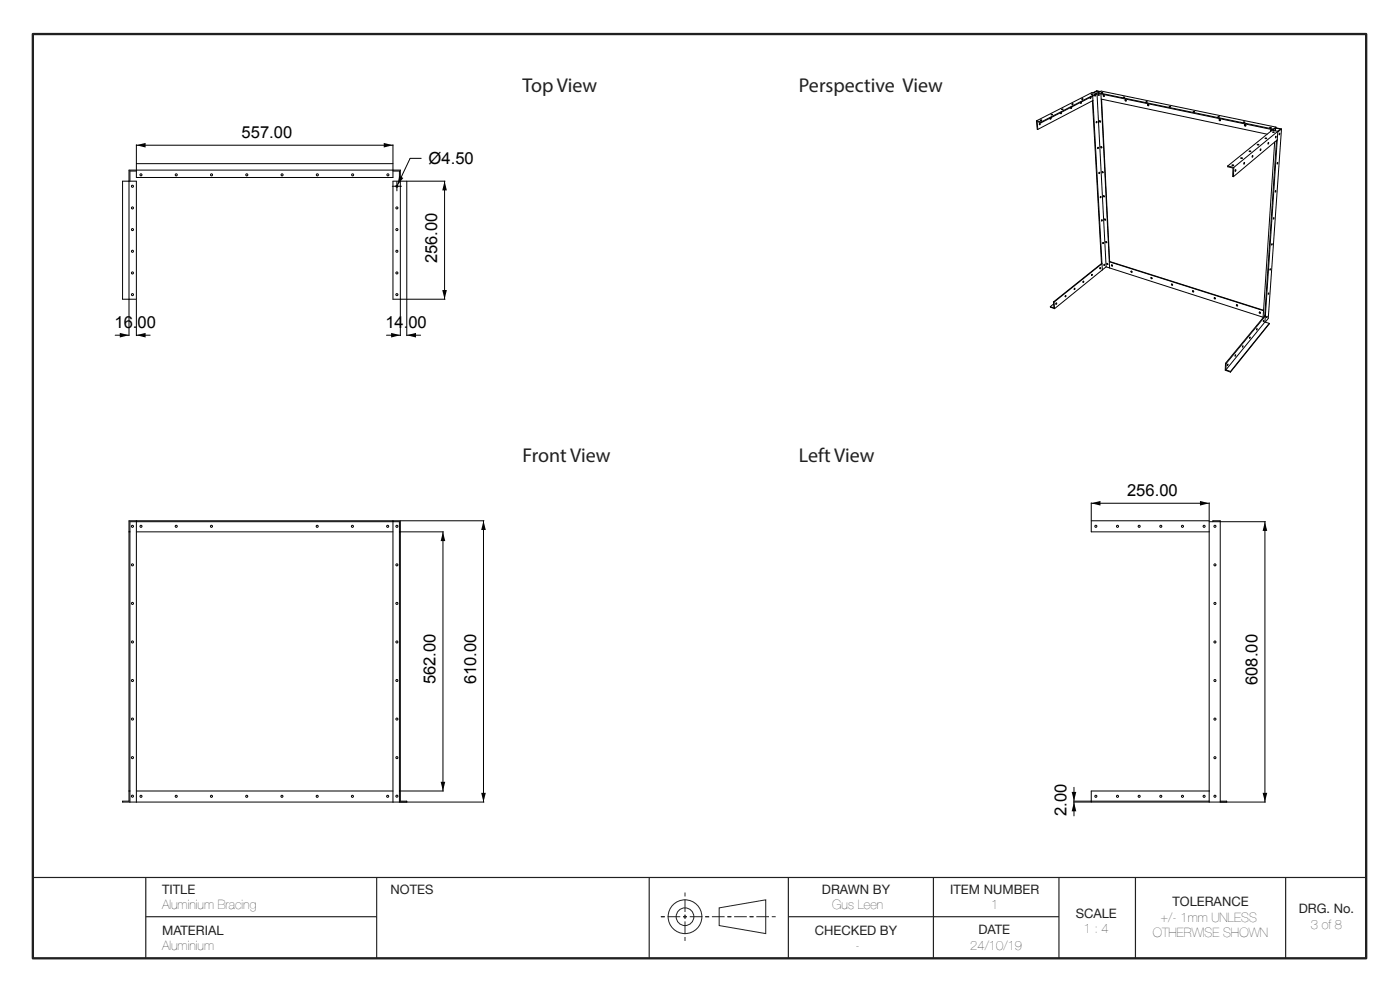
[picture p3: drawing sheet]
<svg xmlns="http://www.w3.org/2000/svg" width="420mm" height="297mm" viewBox="0 0 420 297" stroke-linecap="round" stroke-linejoin="round" font-family="sans-serif">
<defs><g id="words">
<g font-size="6" fill="#231f20">
<text x="156.8" y="27.5">Top View</text>
<text x="239.7" y="27.5">Perspective View</text>
<text x="156.8" y="138.5">Front View</text>
<text x="239.7" y="138.5">Left View</text>
</g>
<g font-size="5">
<text x="72.5" y="41.3">557.00</text>
<text x="128.6" y="49.1">Ø4.50</text>
<text x="131.2" y="78.9" transform="rotate(-90 131.2 78.9)">256.00</text>
<text x="34.4" y="98.2">16.00</text>
<text x="115.6" y="98.2">14.00</text>
<text x="338.1" y="148.6">256.00</text>
<text x="130.7" y="205.1" transform="rotate(-90 130.7 205.1)">562.00</text>
<text x="142.8" y="205.1" transform="rotate(-90 142.8 205.1)">610.00</text>
<text x="377.3" y="205.3" transform="rotate(-90 377.3 205.3)">608.00</text>
<text x="320" y="244.6" transform="rotate(-90 320 244.6)">2.00</text>
</g>
<g font-size="3.9" fill="#231f20">
<text x="48.6" y="267.8">TITLE</text>
<text x="117.2" y="267.8">NOTES</text>
<text x="246.6" y="267.8">DRAWN BY</text>
<text x="285.1" y="267.8">ITEM NUMBER</text>
<text x="48.6" y="272.5">Aluminium Bracing</text>
<text x="249.7" y="272.5">Gus Leen</text>
<text x="297.3" y="272.5">1</text>
<text x="322.7" y="275.1">SCALE</text>
<text x="351.7" y="271.6">TOLERANCE</text>
<text x="389.6" y="273.7">DRG. No.</text>
<text x="48.6" y="280.2">MATERIAL</text>
<text x="244.4" y="280.2">CHECKED BY</text>
<text x="293.6" y="280">DATE</text>
<text x="325.1" y="279.7">1 : 4</text>
<text x="345.8" y="280.9">OTHERWISE SHOWN</text>
<text x="348.2" y="276.3">+/- 1mm UNLESS</text>
<text x="393.3" y="278.3">3 of 8</text>
<text x="48.6" y="284.8">Aluminium</text>
<text x="256.7" y="284.8">-</text>
<text x="291.1" y="284.7">24/10/19</text>
</g>
</g></defs>
<!-- layer: Layer 1 -->
<path d="M9.9 10.2h400v277h-400z" fill="none" stroke="#231f20" stroke-width=".7"/>
<path d="M9.9 263h400M43.7 274.7h69.3M43.7 263v24.2M113 263v24.2M194.8 263v24.2M236.5 274.7h81.2M236.5 263v24.2M280 263v24.2M317.7 263v24.2M340.6 263v24.2M385.7 263v24.2" fill="none" stroke="#231f20" stroke-width=".35"/>
<g fill="none" stroke="#231f20" stroke-width=".3">
<path d="M198.3 274.7h1.1M200.3 274.7h3.8M204.9 274.7h1.2M205.5 267.5v1.2M205.5 269.5v3.8M205.5 274.2v1.1M205.5 276.2v3.8M206.9 274.7h3.8M211.6 274.7h1.1M213.6 274.7h3.8M215.8 272.1l13.9-2.4v10.1l-13.9-2.4zM218.2 274.7h1.2"/>
<path d="M220.2 274.7h3.8M224.9 274.7h1.1M226.9 274.7h3.8M231.5 274.7h1.2M205.5 280.8v1.2"/>
<circle cx="205.5" cy="274.7" r="5.1"/>
<circle cx="205.5" cy="274.7" r="2.65"/>
</g>
<g fill="none" stroke="#000" stroke-width=".3">
<path d="M310.9 36.2l.3 2.5 .1 .1M310.9 36.2l1.5 .4M311.9 36.9l-.1 .4M312.1 36h.5zM312.4 36.6v.2M312.4 36.8l-1.3-.3 .2 2.3M315.1 35.3l-.1 .4M315.3 35.3l-.2 .4-.1-.3M315.4 34.3l.4 .1zM318.3 33.7v.1M318.3 33.8l-.1 .2M318.4 33.7l-.1 .4-.1-.3"/>
<path d="M318.5 32.7h.4zM321.3 32.2h.1M321.3 32.2l-.1 .3M321.5 32.1l-.2 .4-.1-.3M321.5 31.1l.5 .1zM324.3 30.6l-.1 .3M324.4 30.6l-.1 .4-.1-.3M324.5 29.6l.4 .1zM327.1 29.2h.1M327.1 29.2l-.1 .2M327.3 29.1l-.2 .4v-.3M327.4 28.2h.4z"/>
<path d="M327.7 30.2l2.7 48.8M327.8 28.8l2.9 52.1M327.9 30.1l-16.6 8.7M328.5 28.4l-.1 .3M328.6 28.4l-.1 .4v-.3M328.9 28l-1.3-.3-16.7 8.5M328.9 28l-16.5 8.6M328.9 28v.2l-16.5 8.6M328.9 36.4l.1 .1M328.9 36.4l.2 .1-.2 .3zM329 36.5l-.1 .2M329.1 27.3l2.7 52.7"/>
<path d="M329.1 27.3l.9 .2M329.1 27.3l-1.1 .5M329.4 27.8l1-.5 52.4 10.8M329.4 27.8l52.6 10.9M329.4 27.8v.2l52.6 10.9M329.5 28.2l.2 .3M329.9 36.2l.3 .3M330.1 27.4l-1.1-.2-1.1 .6M330.3 28.2l2.6 52.1M330.4 29.7l49.7 10.5M330.4 27.7l.4 .1zM330.5 29.7l2.4 48.7"/>
<path d="M331.1 28.5l.2 .4M337 29.1l.4 .1zM337.6 29.8l.3 .4M343.8 30.5l.4 .1zM344.4 31.3l.2 .3M350.8 32h.4zM358 33.4l.4 .1zM365.4 35h.4zM365.9 35.7l.2 .4M373 36.6h.5zM373.5 37.3v.3l.2 .1M380.9 38.2h.5z"/>
<path d="M381.3 39v.3M381.6 39.1l-.4-.1v.3M381.8 39.6h.5zM382 38.7v.2M382.7 38.4l-.1 .8M382.7 38.4l1.4 .3-14 11.5M382.7 38.4l-.7 .5M382.8 38.3l-.1 .1M382.8 38.3l1.6 .4M382.8 38.1l-.8 .6M382.8 38.1v.2M383.9 39.9l-.1 .5z"/>
<path d="M384.4 38.7l-1.1 .9M384.4 38.7l-3.9 56.7-.9 1.1M36.8 54.3h4.1v35.4h-4.1zM40.9 51.3h-1.9v3M40.9 43.4v5.5M40.9 49h77v4.2h-77zM40.9 43.5h77M117.7 55.8h2.7M117.9 43.4v5.5M117.9 54.3h4.1v35.4h-4.1zM117.9 51.3h1.9v3M119.1 54.4v2.8"/>
<path d="M122.2 54.3h11.3M126.4 47.5h-3.4l-3.8 8M133.4 54.3v35.4M329.4 44.2l-.1 .3M329.4 44.2l.1 .1-.2 .2zM329.8 51.7h.1l-.2 .3zM329.8 51.7h.1M329.8 51.7l-.1 .3M330.2 58.9l.1 .1-.2 .3zM330.2 58.9l-.1 .3M330.3 43.9l.3 .4M330.7 51.4l.2 .3"/>
<path d="M331.1 58.6l.2 .3M368.3 49.7v.3l1.6 .4-.1 2.5h.2M368.3 49.7l1.8 .5M369.6 49.5h.5l-.3 .1zM369.8 49.6h.1M370.1 50.2l-.1 2.7M370.6 50.9l.2 .1-.2 .4zM372.2 47.3l.5 .1-.3 .1zM372.4 47.5h.1M373.3 48.7l-.1 .5zM374.7 45.3h.6zM375.8 46.6l-.1 .5z"/>
<path d="M377.2 43.3h.5zM378.2 44.6l-.1 .5zM379.5 41.4h.5zM380.5 42.7v.5zM382.4 42.6l-3.5 52.5M382.7 57.1l-.1 .5zM382.7 40.8v.5zM382.9 42.1l-3.5 52.5M383.2 41.9l-3.6 52.8M383.2 41.9l.1-2.5-1.6-.4-13.4 10.7M383.2 41.9l-13.2 11M383.3 48.7l-.1 .4z"/>
<path d="M330.4 79l-14.4 11.5M330.4 79h.2l-14.4 11.6M330.5 65.9l.2 .1-.2 .3zM330.5 65.9h.1M330.5 65.9v.3M330.9 72.7h.2l-.2 .3zM330.9 72.7h.1M330.9 72.7l-.1 .2M331.3 79.3h.1l-.2 .3zM331.3 79.2v.1M331.3 79.3l-.1 .2M331.4 65.6l.3 .3"/>
<path d="M331.8 72.4l.2 .3M331.8 80l1.1 .3M331.8 80l-15.4 12.5M332.1 78.9l.3 .3M332.9 78.4l46.2 14.6M332.9 78.4l46.2 14.7M333.5 79.4l.3 .3M333.5 79.4h.1M333.7 79.5h.1M333.7 79.5l-.1 .1M38.7 89.7v-38.7h81.4v38.7M38.7 89.8v10.8"/>
<path d="M40.9 89.8v10.8M120.1 89.8v10.8M122 89.8v10.8M122.2 89.7h11.3M315.1 91.9l1.3 .6M316 90.5l.2 1.8-1.1-.4M316 90.5l.2 .1M316.1 91.1l-1 .8M316.2 90.6l.2 1.9M316.8 90.9h.2l-.2 .3zM316.9 90.8h.1M316.9 90.8l-.2 .3"/>
<path d="M319.6 88.6l.2 .1-.2 .3zM319.6 88.6h.1M319.6 88.6l-.1 .3M322.3 86.4l.2 .1-.2 .3zM322.4 86.4h.1M322.4 86.4l-.1 .3M325 84.3l.1 .1-.1 .3zM325 84.3h.1M325 84.3l-.1 .3M327.5 82.3h.2l-.2 .3zM327.5 82.2h.1M327.5 82.2v.3"/>
<path d="M330 80.2l.2 .1-.2 .3zM330 80.2h.1M330 80.2v.3M332.9 80.3l46.1 14.8M339.4 81.3l.2 .2M339.4 81.3l.2 .1M339.4 81.3h.1M345.6 83.3l-.2-.1 .2 .3M351.5 85.2l.3 .2M351.5 85.2h.2M351.5 85.1v.1M358.1 87.2h-.3l.3 .2"/>
<path d="M364.3 89.3l.3 .2M364.3 89.2l.3 .1M364.3 89.2v.1M371 91.4l.3 .2M371 91.4h.2M371 91.3v.1M377.1 98.5l-.1 .4zM377.8 93.6l.4 .2M377.8 93.5l.3 .1M377.8 93.5v.1M379.1 96l-.1 .4zM379.4 94.6l-11.7 14.3"/>
<path d="M379.4 94.6l.2 .1M379.5 96.5l-11.7 14.3M379.5 96.5l1.3 .4M379.6 94.7l-11.8 14.2M379.6 94.7l-.1 1.8M380.1 94.8l-.1 .4zM380.8 96.9l-11.7 14.6M380.8 96.9l-11.7 14.4M34.6 100.5h4.1M40.9 100.5h4.2M116 100.5h4.1M122 100.5h4.2"/>
<path d="M367.7 108.9h.1M367.7 108.9l-.1 2.1 1.5 .5M367.8 110.8l1.3 .5M367.8 108.9v1.9M368.3 109.2v.4zM369.1 111.3v.2M370.6 106.4l-.1 .4zM372.8 103.7v.4zM375 101l-.1 .4zM38.7 159.4h.3M40.9 159.4h77M40.9 156.1v84.3"/>
<path d="M117.9 156.1v84.3M119.8 159.4h.3M120.2 159.4h12.8M120.2 156.1h25M132.9 159.4v77.7M145 156.1v84.3M327.4 150.7v5.2M327.4 150.8h35.4M362.8 159.4h-35.4v-3.3h35.4v84.3M362.8 156.4h3.3M362.8 150.7v5.2M363.9 156.4v-.3h2.2v84.3"/>
<path d="M366.2 156.4h13.4M379.5 156.4v84M38.7 237.1h.3M40.9 237.1h77M119.8 237.1h.3M120.2 237.1h12.8M322.2 236v4.1M362.8 237.1h-35.4v3.3h52.2M39 240.4v-84h80.8v84M122 240.4v-.3h-1.9v-84h-81.4v84h-1.9v.3h108.4M322.1 240.4h5.1M322.1 240.1h5.1"/>
<path d="M322.2 240.4v4.1M327.4 240.1h35.4M366.1 240.1h1.9v.3"/>
<circle cx="311.9" cy="37.2" r=".22"/>
<circle cx="329.6" cy="28.4" r=".22"/>
<circle cx="330" cy="36.4" r=".21"/>
<circle cx="331.2" cy="28.7" r=".22"/>
<circle cx="337.7" cy="30.1" r=".22"/>
<circle cx="344.5" cy="31.5" r=".22"/>
<circle cx="366" cy="36" r=".24"/>
<circle cx="373.6" cy="37.6" r=".24"/>
<circle cx="39.7" cy="55.8" r=".31"/>
<circle cx="42.3" cy="52.4" r=".31"/>
<circle cx="52.9" cy="52.4" r=".31"/>
<circle cx="63.5" cy="52.4" r=".31"/>
<circle cx="74" cy="52.4" r=".31"/>
<circle cx="84.6" cy="52.4" r=".31"/>
<circle cx="95.2" cy="52.4" r=".31"/>
<circle cx="105.8" cy="52.4" r=".31"/>
<circle cx="116.4" cy="52.4" r=".31"/>
<circle cx="119.1" cy="55.8" r=".31"/>
<circle cx="330.4" cy="44.1" r=".21"/>
<circle cx="330.8" cy="51.6" r=".2"/>
<circle cx="331.1" cy="58.8" r=".2"/>
<circle cx="39.7" cy="75.3" r=".31"/>
<circle cx="39.7" cy="62.3" r=".31"/>
<circle cx="39.7" cy="68.8" r=".31"/>
<circle cx="119.1" cy="62.3" r=".31"/>
<circle cx="119.1" cy="68.8" r=".31"/>
<circle cx="119.1" cy="75.3" r=".31"/>
<circle cx="331.5" cy="65.8" r=".19"/>
<circle cx="331.9" cy="72.6" r=".19"/>
<circle cx="332.2" cy="79.1" r=".19"/>
<circle cx="333.6" cy="79.6" r=".19"/>
<circle cx="381.5" cy="73.3" r=".19"/>
<circle cx="382.1" cy="65.5" r=".2"/>
<circle cx="39.7" cy="88.3" r=".31"/>
<circle cx="39.7" cy="81.8" r=".31"/>
<circle cx="119.1" cy="81.8" r=".31"/>
<circle cx="119.1" cy="88.3" r=".31"/>
<circle cx="339.4" cy="81.5" r=".19"/>
<circle cx="345.4" cy="83.4" r=".19"/>
<circle cx="351.6" cy="85.4" r=".19"/>
<circle cx="357.9" cy="87.4" r=".2"/>
<circle cx="364.4" cy="89.4" r=".2"/>
<circle cx="371.1" cy="91.6" r=".21"/>
<circle cx="377.9" cy="93.7" r=".21"/>
<circle cx="380.6" cy="88" r=".18"/>
<circle cx="381" cy="80.8" r=".19"/>
<circle cx="39.7" cy="157.7" r=".31"/>
<circle cx="42.3" cy="157.7" r=".31"/>
<circle cx="52.9" cy="157.7" r=".31"/>
<circle cx="63.4" cy="157.7" r=".31"/>
<circle cx="95.2" cy="157.7" r=".31"/>
<circle cx="105.7" cy="157.7" r=".31"/>
<circle cx="116.3" cy="157.7" r=".31"/>
<circle cx="119.1" cy="157.7" r=".31"/>
<circle cx="328.8" cy="157.7" r=".31"/>
<circle cx="335.3" cy="157.7" r=".31"/>
<circle cx="341.7" cy="157.7" r=".31"/>
<circle cx="348.2" cy="157.7" r=".31"/>
<circle cx="354.7" cy="157.7" r=".31"/>
<circle cx="361.2" cy="157.7" r=".31"/>
<circle cx="364.5" cy="157.7" r=".31"/>
<circle cx="39.7" cy="169.3" r=".31"/>
<circle cx="119.1" cy="169.3" r=".31"/>
<circle cx="364.5" cy="169.3" r=".31"/>
<circle cx="39.7" cy="180.8" r=".31"/>
<circle cx="39.7" cy="192.4" r=".31"/>
<circle cx="119.1" cy="192.4" r=".31"/>
<circle cx="119.1" cy="180.8" r=".31"/>
<circle cx="364.5" cy="192.4" r=".31"/>
<circle cx="364.5" cy="180.8" r=".31"/>
<circle cx="39.7" cy="215.5" r=".31"/>
<circle cx="39.7" cy="204" r=".31"/>
<circle cx="119.1" cy="215.5" r=".31"/>
<circle cx="119.1" cy="204" r=".31"/>
<circle cx="364.5" cy="204" r=".31"/>
<circle cx="364.5" cy="215.5" r=".31"/>
<circle cx="39.7" cy="227.1" r=".31"/>
<circle cx="39.7" cy="238.6" r=".31"/>
<circle cx="42.3" cy="238.7" r=".31"/>
<circle cx="52.9" cy="238.7" r=".31"/>
<circle cx="63.4" cy="238.7" r=".31"/>
<circle cx="74" cy="238.7" r=".31"/>
<circle cx="84.6" cy="238.7" r=".31"/>
<circle cx="95.2" cy="238.7" r=".31"/>
<circle cx="105.7" cy="238.7" r=".31"/>
<circle cx="116.3" cy="238.7" r=".31"/>
<circle cx="119.1" cy="227.1" r=".31"/>
<circle cx="119.1" cy="238.6" r=".31"/>
<circle cx="328.8" cy="238.7" r=".31"/>
<circle cx="335.3" cy="238.7" r=".31"/>
<circle cx="341.7" cy="238.7" r=".31"/>
<circle cx="348.2" cy="238.7" r=".31"/>
<circle cx="354.7" cy="238.7" r=".31"/>
<circle cx="361.2" cy="238.7" r=".31"/>
<circle cx="364.5" cy="238.6" r=".31"/>
<circle cx="364.5" cy="227.1" r=".31"/>
</g>
<g fill="#000">
<path d="M40.9 43.5l2.8-.7v1.4zM115.1 42.8l2.8 .7-2.8 .7zM119.8 52.7l1.2 .6-1.8 2.2zM133.4 54.3l.7 2.8h-1.4zM132.7 86.9h1.4l-.7 2.8zM35.9 99.8l2.8 .7-2.8 .6zM40.9 100.5l2.8-.7v1.3zM117.3 99.8l2.8 .7-2.8 .6zM122 100.5l2.8-.7v1.3zM132.9 159.4l.7 2.8h-1.4zM145 156.1l.7 2.7h-1.3zM327.4 150.8l2.7-.7v1.4z"/>
<path d="M360 150.1l2.8 .7-2.8 .7zM379.5 156.4l.7 2.7h-1.4zM132.2 234.3h1.4l-.7 2.8zM144.4 237.6h1.3l-.7 2.8zM322.2 240.4l.7 2.7h-1.4zM321.5 237.3h1.4l-.7 2.8zM378.8 237.6h1.4l-.7 2.8z"/>
</g>
<use href="#words"/>
</svg>
